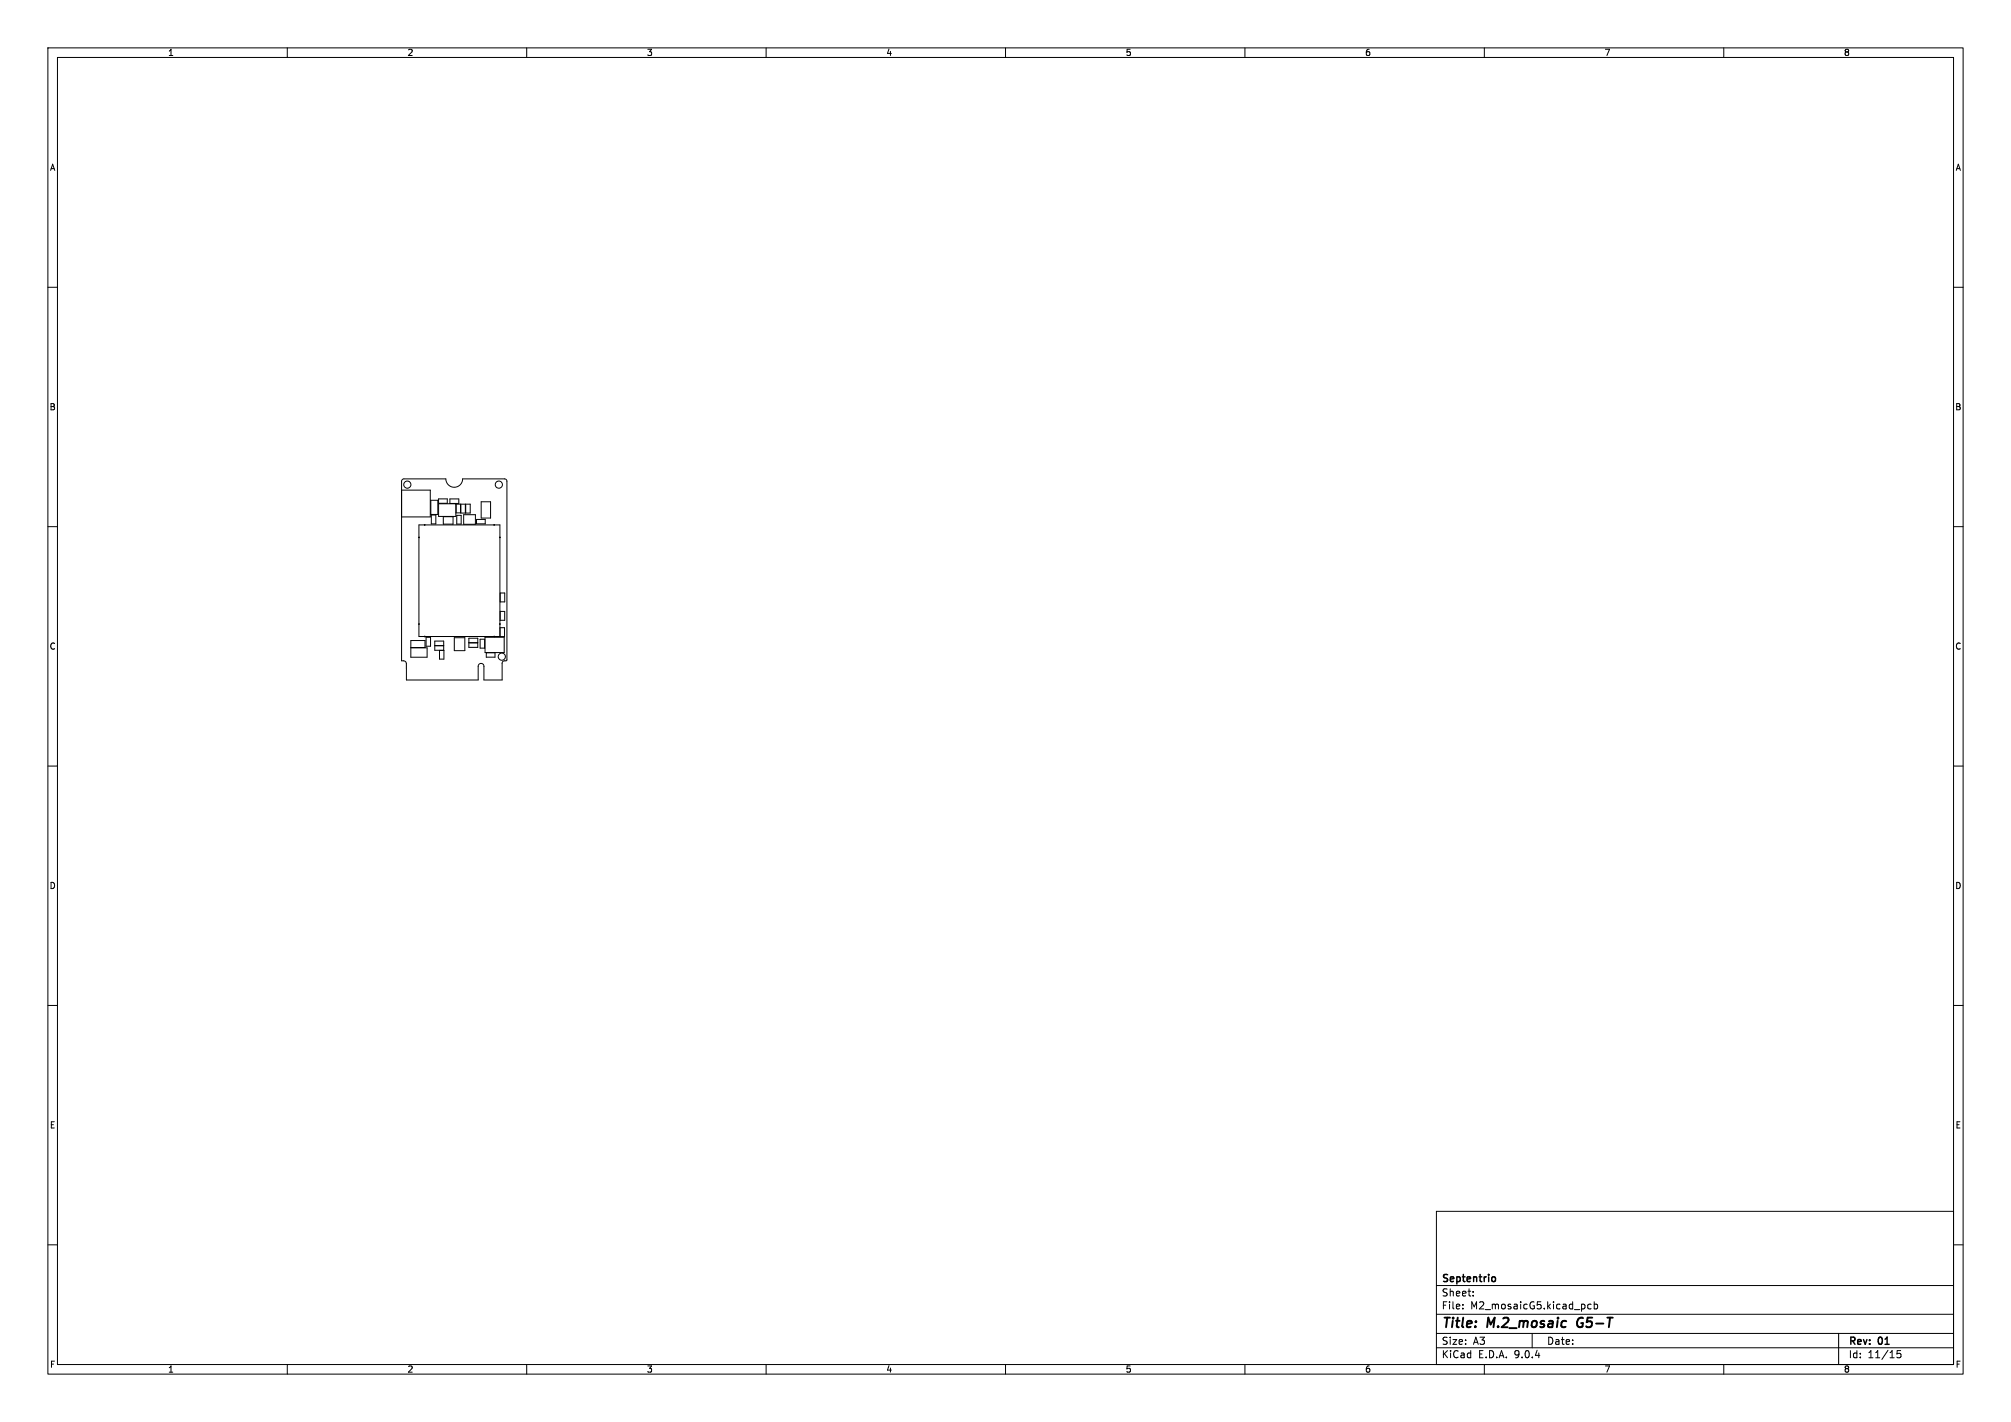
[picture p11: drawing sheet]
<svg xmlns="http://www.w3.org/2000/svg" width="420mm" height="297mm" viewBox="0 0 420 297" stroke-linecap="round" stroke-linejoin="round" font-family="sans-serif">
<defs><g id="words">
<g font-size="2.8">
<text x="301" y="277.9">Title:</text>
<text x="310.6" y="277.9">M.2_mosaic</text>
<text x="330.2" y="277.9">G5-T</text>
</g>
<g font-size="2.1">
<text x="301" y="268.2">Septentrio</text>
<text x="301" y="273.7">File:</text>
<text x="301" y="271">Sheet:</text>
<text x="307.1" y="273.7">M2_mosaicG5.kicad_pcb</text>
<text x="301" y="281.1">Size:</text>
<text x="307.6" y="281.1">A3</text>
<text x="323" y="281.1">Date:</text>
<text x="386" y="281.3">Rev:</text>
<text x="392.4" y="281.3">01</text>
<text x="301" y="283.9">KiCad</text>
<text x="308.7" y="283.9">E.D.A.</text>
<text x="316.3" y="283.9">9.0.4</text>
<text x="386" y="283.9">Id:</text>
<text x="390.1" y="283.9">11/15</text>
</g>
<g font-size="1.8">
<text x="35" y="11.9">1</text>
<text x="85" y="11.9">2</text>
<text x="135" y="11.9">3</text>
<text x="185" y="11.9">4</text>
<text x="235" y="11.9">5</text>
<text x="285" y="11.9">6</text>
<text x="335" y="11.9">7</text>
<text x="385" y="11.9">8</text>
<text x="10.3" y="35.9">A</text>
<text x="408.3" y="35.9">A</text>
<text x="10.3" y="85.9">B</text>
<text x="408.2" y="85.9">B</text>
<text x="10.3" y="135.9">C</text>
<text x="408.2" y="135.9">C</text>
<text x="10.3" y="185.9">D</text>
<text x="408.2" y="185.9">D</text>
<text x="10.3" y="235.9">E</text>
<text x="408.3" y="235.9">E</text>
<text x="10.3" y="285.9">F</text>
<text x="35" y="286.9">1</text>
<text x="85" y="286.9">2</text>
<text x="135" y="286.9">3</text>
<text x="185" y="286.9">4</text>
<text x="235" y="286.9">5</text>
<text x="285" y="286.9">6</text>
<text x="335" y="286.9">7</text>
<text x="385" y="286.9">8</text>
<text x="408.3" y="285.9">F</text>
</g>
</g></defs>
<g fill="none" stroke="#000" stroke-width=".21">
<path d="M10 10h400v277h-400zM12 12h396v273h-396zM60 10v2M110 10v2M160 10v2M210 10v2M260 10v2M310 10v2M360 10v2M10 60h2M408 60h2M10 110h2"/>
<path d="M83.9 102.4h6v5.6h-6M84 100.2l.4-.2h8.7a1.75 1.75 0 0 0 1.8 1.8 1.75 1.75 0 0 0 1.7-1.8h8.8l.5 .4v37.4l-.2 .2-.6 .1-.2 .3v3.6h-3.8v-2.9l-.2-.4-.4-.1-.4 .1-.2 .4v2.9h-15l-.1-3.5-.3-.4-.6-.1v-37.5zM90 104.5h1.4v2.9h-1.4zM90.1 107.6h.9v1.8h-.9zM91.6 104.2h1.8v.9h-1.8zM91.6 105.2h3.6v2.7h-3.6zM92.6 107.9h2v1.6h-2zM94 104.2h1.8v1h-1.8zM95.3 105.3h.9v1.8h-.9zM95.4 107.6h.9v1.9h-.9zM96.2 105.3h1v1.9h-1zM96.8 107.5h2.5v2h-2.5z"/>
<path d="M97.3 105.3h.9v1.9h-.9zM99.5 108.5h1.8v.9h-1.8zM100.5 104.8h2v3.4h-2zM408 110h2M85.8 135.3h3.4v2h-3.4zM85.8 133.8h3v1.4h-3zM89 133.1h.9v1.9h-.9zM90.8 133.9h1.9v1.9h-1.9zM90.8 134.8h1.9M91.8 135.8h.9v1.9h-.9zM94.9 133.2h2.2v2.7h-2.2zM97.9 133.3h1.9v1.9h-1.9z"/>
<path d="M97.9 134.3h1.9M97.9 134.2h1.9M100.3 133.5h.9v1.9h-.9zM101.3 133.1h4v3.2h-4zM101.6 136.3v1h1.8v-1M104.4 131.1h1v1.9h-1v-23.4h-16.9v23.3h16.9M104.5 127.7h.9v1.9h-.9zM104.5 123.9h.9v1.8h-.9zM10 160h2M408 160h2M10 210h2M408 210h2"/>
<path d="M300 253h108v32h-108zM10 260h2M300 278.5h108M300 274.5h108M300 268.5h108M305.5 273.2v.2M305.5 272.5v.1M307.7 270.5v.2M307.7 269.8v.1M320 278.5v3M332.3 272.5l-.4-.1-.3 .3 .1 .6h.6M332.9 272.5l.5-.1 .3 .3-.2 .6h-.6"/>
<path d="M332.9 271.9v1.5M384 278.5v6.5M408 260h2M60 285v2M110 285v2M160 285v2M210 285v2M260 285v2M300 281.5h108M310 285v2M360 285v2M396.9 282.1h-.7v.7l.2-.1h.5l.1 .2-.1 .5-.2 .2-.5-.2"/>
<circle cx="85.1" cy="101.2" r=".75"/>
<circle cx="104.2" cy="101.2" r=".75"/>
<circle cx="104.8" cy="137.1" r=".75"/>
</g>
<path d="M329.6 275.5l-.3 .8 .3 .8" fill="none" stroke="#000" stroke-width=".4"/>
<path d="M311.8 266.7l.4 .1 .1 .2v.5l-.5 .2" fill="none" stroke="#000" stroke-width=".3"/>
<g fill="#000" stroke="#000" stroke-width=".21">
<circle cx="87.5" cy="112.2" r=".08"/>
<circle cx="88.7" cy="109.6" r=".08"/>
<circle cx="103.2" cy="109.6" r=".08"/>
<circle cx="104.4" cy="112.2" r=".08"/>
<circle cx="87.5" cy="130.3" r=".08"/>
<circle cx="88.7" cy="132.9" r=".08"/>
<circle cx="103.2" cy="132.9" r=".08"/>
<circle cx="104.4" cy="130.3" r=".08"/>
</g>
<use href="#words"/>
</svg>
